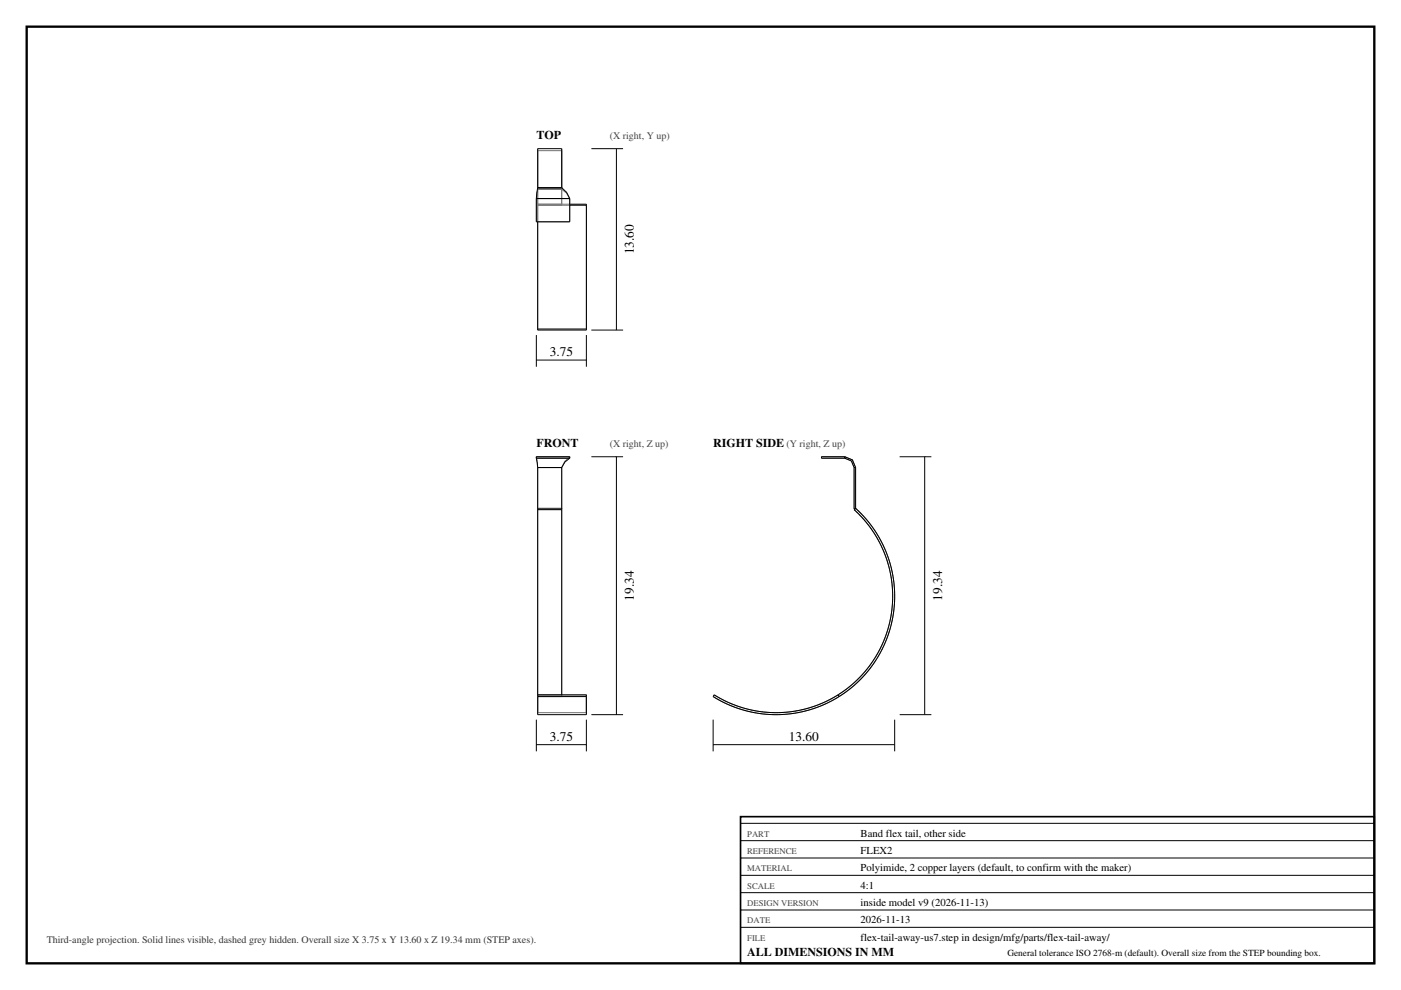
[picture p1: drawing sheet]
<svg xmlns="http://www.w3.org/2000/svg" width="420mm" height="297mm" viewBox="0 0 420 297" stroke-linecap="round" stroke-linejoin="round" font-family="sans-serif">
<defs><g id="words">
<g font-size="4">
<text x="190" y="76.3" transform="rotate(-90 190 76.3)">13.60</text>
<text x="164.8" y="106.8">3.75</text>
<text x="190" y="180.2" transform="rotate(-90 190 180.2)">19.34</text>
<text x="282.4" y="180.2" transform="rotate(-90 282.4 180.2)">19.34</text>
<text x="164.8" y="222.2">3.75</text>
<text x="236.5" y="222.2">13.60</text>
</g>
<g font-size="3.6">
<text x="160.8" y="41.6">TOP</text>
<text x="160.8" y="134">FRONT</text>
<text x="213.8" y="134">RIGHT SIDE</text>
<text x="224" y="286.8">ALL DIMENSIONS IN MM</text>
</g>
<g font-size="3.2">
<text x="258" y="251">Band flex tail, other side</text>
<text x="258" y="256.2">FLEX2</text>
<text x="258" y="261.4">Polyimide, 2 copper layers (default, to confirm with the maker)</text>
<text x="258" y="266.6">4:1</text>
<text x="258" y="271.8">inside model v9 (2026-11-13)</text>
<text x="258" y="277">2026-11-13</text>
<text x="258" y="282.2">flex-tail-away-us7.step in design/mfg/parts/flex-tail-away/</text>
</g>
<g font-size="3" fill="#444">
<text x="182.8" y="41.6">(X right, Y up)</text>
<text x="182.8" y="134">(X right, Z up)</text>
<text x="235.8" y="134">(Y right, Z up)</text>
</g>
<text font-size="3" fill="#333" x="14" y="283">Third-angle projection. Solid lines visible, dashed grey hidden. Overall size X 3.75 x Y 13.60 x Z 19.34 mm (STEP axes).</text>
<text font-size="2.8" x="302" y="286.8">General tolerance ISO 2768-m (default). Overall size from the STEP bounding box.</text>
<g font-size="2.6" fill="#444">
<text x="224" y="251">PART</text>
<text x="224" y="256.2">REFERENCE</text>
<text x="224" y="261.4">MATERIAL</text>
<text x="224" y="266.6">SCALE</text>
<text x="224" y="271.8">DESIGN VERSION</text>
<text x="224" y="277">DATE</text>
<text x="224" y="282.2">FILE</text>
</g>
</g></defs>
<path d="M8 8h404v281h-404z" fill="none" stroke="#000" stroke-width=".7" stroke-linecap="butt"/>
<g fill="none" stroke="#777" stroke-width=".3">
<path d="M160.8 59.6h10M160.8 59.6v6.9h10v-6.9M161.2 56.3v.5M161.2 56.8h7.2M161.2 56.3h7.2M161.2 56.8l-.4 2.8M161.2 45.2v11.5M161.2 45.2v16.4M161.2 56.3h.1M161.2 44.6v16.7M161.2 56.3v.4M161.2 45.2h7.2"/>
<path d="M168.4 56.3v.5M168.4 56.8l1.4 1.1 1 1.7M168.4 45.2v11.5M168.4 45.2v16.4M168.4 56.3h.1M168.4 44.6v16.7M168.4 56.3v.4M161.2 61.6h7.2M161.2 61.3h7.2M161.2 61.3v.3M161.2 61.6h9.6M161.2 61.6v4.9"/>
<path d="M161.2 61.3v37.7M161.2 61.3h9.6M168.4 61.3v.3M175.8 61.3v37.7M160.8 137v.5h10v-.5M160.8 137l.4 3.3M160.8 137h10M170.8 137l-1.5 1.4-.9 1.9M253.3 137.5l1.9 .8 .9 2M253.3 137l2.2 1 1 2.3M253.3 137v.5M253.3 137h-7v.5h7"/>
<path d="M161.2 140.3v12.4M161.2 152.7h7.2M161.2 140.3h7.2M161.2 152.5v56.5M161.2 152.5h7.2M161.2 152.5v.2M168.4 140.3v12.4M168.4 152.5v56.5M168.4 152.5v.2M256.1 140.3v12.4h.4v-12.4M256.1 140.3h.4M161.2 208.5h7.2v.5"/>
<path d="M161.2 209h7.2M161.2 208.5v.5M161.2 208.5h14.6M161.2 208.5v5.3h14.6v-5.3M161.2 209v5.4M161.2 209h14.6M175.8 209v5.4M175.8 208.5v.5M251.2 208.5a34.9 34.9 0 0 0 4.9-55.6l.4-.4a35.5 35.5 0 0 1-4.9 56.5M251.2 208.5l.4 .5M251.2 208.5a34.9 34.9 0 0 1-37.1 0l-.3 .5a35.5 35.5 0 0 0 37.8 0"/>
</g>
<g fill="none" stroke="#000" stroke-width=".3">
<path d="M160.8 59.6h10M160.8 59.6v6.9h10v-6.9M161.2 56.3h7.2M161.2 56.3l-.4 3.3M161.2 56.3v-11.7h7.2v11.7M168.4 56.3l1.5 1.4 .9 1.9M177.3 44.6h9.5M184.8 44.6v54.4M161.2 66.5v32.2M170.8 61.6h5M170.8 61.3h5v.3M175.8 61.6v37.1"/>
<path d="M161.2 98.7h14.6M161.2 98.7v.3h14.6v-.3M177.3 99h9.5M160.8 100.5v9.5M160.8 108h15M175.8 100.5v9.5M160.8 137.5l.4 2.8M160.8 137.5v-.5h10v.5M160.8 137.5h10M170.8 137.5l-1.4 1.1-1 1.7M177.3 137h9.5M184.8 137v77.4"/>
<path d="M253.3 137.5l1.9 .8 .9 2M253.3 137l2.2 1 1 2.3M253.3 137v.5M253.3 137h-7v.5h7M269.7 137h9.5M277.2 137v77.4M161.2 140.3v12.4M161.2 152.7h7.2M161.2 140.3h7.2M161.2 152.9h7.2M161.2 152.9v55.6M161.2 152.7v.2"/>
<path d="M168.4 140.3v12.4M168.4 152.9v55.6M168.4 152.7v.2M256.1 140.3v12.4h.4v-12.4M256.1 140.3h.4M160.8 215.9v9.5M161.2 208.5h14.6v.5M161.2 209v5.4h14.6v-5.4M161.2 209h14.6M161.2 208.5v.5M175.8 215.9v9.5M177.3 214.4h9.5"/>
<path d="M213.8 215.9v9.5M251.2 208.5a34.9 34.9 0 0 0 4.9-55.6l.4-.4a35.5 35.5 0 0 1-4.9 56.5M251.2 208.5a34.9 34.9 0 0 1-37.1 0l-.3 .5a35.5 35.5 0 0 0 37.8 0M251.2 208.5l.4 .5M268.2 215.9v9.5M269.7 214.4h9.5M160.8 223.4h15M213.8 223.4h54.4M222 247h190M222 252.2h190M222 257.4h190M222 262.6h190"/>
<path d="M222 267.8h190M222 273h190M222 278.2h190"/>
</g>
<path d="M222 245h190v44h-190z" fill="none" stroke="#000" stroke-width=".5"/>
<use href="#words"/>
</svg>
